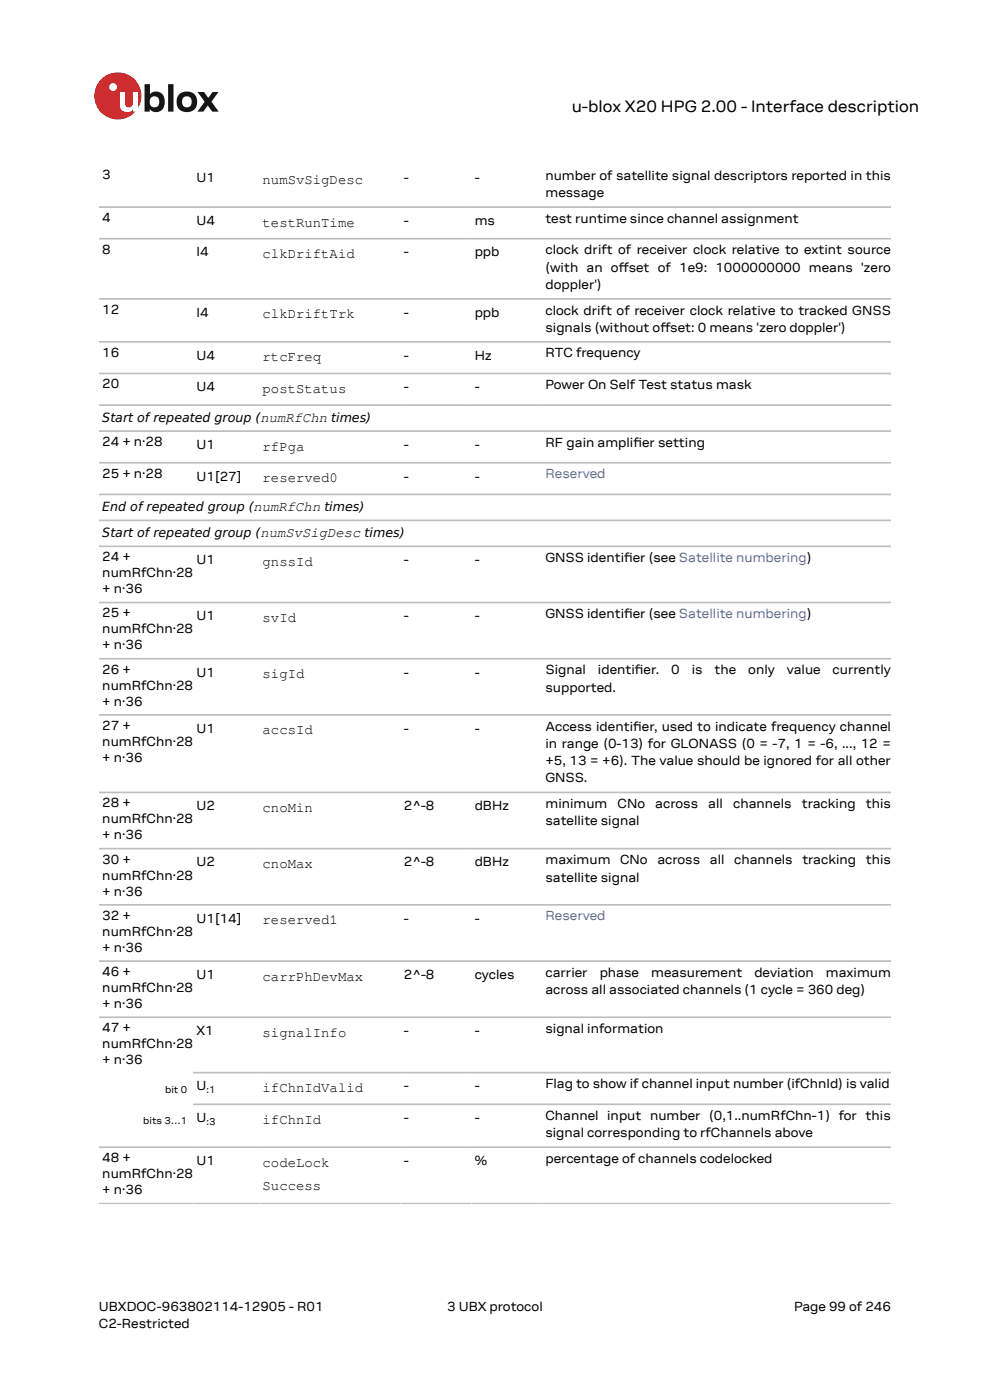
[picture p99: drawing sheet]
<svg xmlns="http://www.w3.org/2000/svg" width="210mm" height="297mm" viewBox="0 0 210 297" stroke-linecap="round" stroke-linejoin="round" font-family="sans-serif">
<defs><g id="words">
<text font-size="3.5" x="121.3" y="23.7">u-blox X20 HPG 2.00 - Interface description</text>
<g font-size="3">
<text x="55.7" y="39">numSvSigDesc</text>
<text x="55.7" y="48.1">testRunTime</text>
<text x="55.7" y="54.8">clkDriftAid</text>
<text x="55.7" y="67.5">clkDriftTrk</text>
<text x="55.7" y="76.6">rtcFreq</text>
<text x="55.7" y="83.4">postStatus</text>
<text x="55.7" y="95.6">rfPga</text>
<text x="55.7" y="102.3">reserved0</text>
<text x="55.7" y="120">gnssId</text>
<text x="55.7" y="132">svId</text>
<text x="55.7" y="143.9">sigId</text>
<text x="55.7" y="155.8">accsId</text>
<text x="55.7" y="172.2">cnoMin</text>
<text x="55.7" y="184.2">cnoMax</text>
<text x="55.7" y="196.1">reserved1</text>
<text x="55.7" y="208">carrPhDevMax</text>
<text x="55.7" y="219.9">signalInfo</text>
<text x="55.7" y="231.7">ifChnIdValid</text>
<text x="55.7" y="238.4">ifChnId</text>
<text x="55.7" y="247.5">codeLock</text>
<text x="55.7" y="252.5">Success</text>
</g>
<g font-size="2.8">
<text x="21.7" y="38">3</text>
<text x="41.7" y="38.6">U1</text>
<text x="85.7" y="38.6">-</text>
<text x="100.7" y="38.6">-</text>
<text x="115.7" y="38.1">number of satellite signal descriptors reported in this</text>
<text x="115.7" y="41.8">message</text>
<text x="21.7" y="47.1">4</text>
<text x="41.7" y="47.7">U4</text>
<text x="85.7" y="47.7">-</text>
<text x="100.7" y="47.7">ms</text>
<text x="115.7" y="47.2">test runtime since channel assignment</text>
<text x="21.7" y="53.8">8</text>
<text x="115.7" y="54">clock drift of receiver clock relative to extint source</text>
<text x="41.7" y="54.4">I4</text>
<text x="85.7" y="54.4">-</text>
<text x="100.7" y="54.4">ppb</text>
<text x="115.7" y="57.6">(with an ofset of 1e9: 1000000000 means 'zero</text>
<text x="131.2" y="57.6">f</text>
<text x="115.7" y="61.3">doppler')</text>
<text x="21.7" y="66.6">12</text>
<text x="41.7" y="67.2">I4</text>
<text x="85.7" y="67.2">-</text>
<text x="100.7" y="67.2">ppb</text>
<text x="115.7" y="66.7">clock drift of receiver clock relative to tracked GNSS</text>
<text x="115.7" y="70.4">signals (without ofset: 0 means 'zero doppler')</text>
<text x="140.1" y="70.4">f</text>
<text x="21.7" y="75.7">16</text>
<text x="41.7" y="76.3">U4</text>
<text x="85.7" y="76.3">-</text>
<text x="100.7" y="76.3">Hz</text>
<text x="115.7" y="75.8">RTC frequency</text>
<text x="21.7" y="82.4">20</text>
<text x="41.7" y="83">U4</text>
<text x="85.7" y="83">-</text>
<text x="100.7" y="83">-</text>
<text x="115.7" y="82.5">Power On Self Test status mask</text>
<text x="21.7" y="94.6">24 + n·28</text>
<text x="41.7" y="95.2">U1</text>
<text x="85.7" y="95.2">-</text>
<text x="100.7" y="95.2">-</text>
<text x="115.7" y="94.8">RF gain amplif</text>
<text x="134.4" y="94.8">ier setting</text>
<text x="21.7" y="101.3">25 + n·28</text>
<text x="41.7" y="101.9">U1[27]</text>
<text x="85.7" y="101.9">-</text>
<text x="100.7" y="101.9">-</text>
<text x="21.7" y="119.1">24 +</text>
<text x="41.7" y="119.7">U1</text>
<text x="85.7" y="119.7">-</text>
<text x="100.7" y="119.7">-</text>
<text x="115.7" y="119.2">GNSS identif</text>
<text x="132.4" y="119.2">ier (see Satellite numbering)</text>
<text x="21.7" y="122.5">numRfChn·28</text>
<text x="21.7" y="125.8">+ n·36</text>
<text x="21.7" y="131">25 +</text>
<text x="41.7" y="131.6">U1</text>
<text x="85.7" y="131.6">-</text>
<text x="100.7" y="131.6">-</text>
<text x="115.7" y="131.1">GNSS identif</text>
<text x="132.4" y="131.1">ier (see Satellite numbering)</text>
<text x="21.7" y="134.4">numRfChn·28</text>
<text x="21.7" y="137.8">+ n·36</text>
<text x="21.7" y="142.9">26 +</text>
<text x="41.7" y="143.5">U1</text>
<text x="85.7" y="143.5">-</text>
<text x="100.7" y="143.5">-</text>
<text x="115.7" y="143.1">Signal</text>
<text x="126.8" y="143.1">identifer.</text>
<text x="134.7" y="143.1">i</text>
<text x="142.4" y="143.1">0</text>
<text x="146.7" y="143.1">is</text>
<text x="151.6" y="143.1">the</text>
<text x="158.7" y="143.1">only</text>
<text x="166.9" y="143.1">value</text>
<text x="176.6" y="143.1">currently</text>
<text x="21.7" y="146.3">numRfChn·28</text>
<text x="21.7" y="149.7">+ n·36</text>
<text x="115.7" y="146.7">supported.</text>
<text x="21.7" y="154.8">27 +</text>
<text x="41.7" y="155.4">U1</text>
<text x="85.7" y="155.4">-</text>
<text x="100.7" y="155.4">-</text>
<text x="115.7" y="155">Access identifer, used to indicate frequency channel</text>
<text x="134.3" y="155">i</text>
<text x="21.7" y="158.2">numRfChn·28</text>
<text x="21.7" y="161.6">+ n·36</text>
<text x="115.7" y="158.6">in range (0-13) for GLONASS (0 = -7, 1 = -6, ..., 12 =</text>
<text x="115.7" y="162.3">+5, 13 = +6). The value should be ignored for all other</text>
<text x="115.7" y="166">GNSS.</text>
<text x="21.7" y="171.3">28 +</text>
<text x="41.7" y="171.9">U2</text>
<text x="85.7" y="171.9">2^-8</text>
<text x="100.7" y="171.9">dBHz</text>
<text x="115.7" y="171.4">minimum</text>
<text x="131" y="171.4">CNo</text>
<text x="139" y="171.4">across</text>
<text x="150.2" y="171.4">all</text>
<text x="155.5" y="171.4">channels</text>
<text x="170.1" y="171.4">tracking</text>
<text x="183.7" y="171.4">this</text>
<text x="21.7" y="174.7">numRfChn·28</text>
<text x="21.7" y="178.1">+ n·36</text>
<text x="115.7" y="175.1">satellite signal</text>
<text x="21.7" y="183.2">30 +</text>
<text x="41.7" y="183.8">U2</text>
<text x="85.7" y="183.8">2^-8</text>
<text x="100.7" y="183.8">dBHz</text>
<text x="115.7" y="183.3">maximum</text>
<text x="131.6" y="183.3">CNo</text>
<text x="139.4" y="183.3">across</text>
<text x="150.6" y="183.3">all</text>
<text x="155.7" y="183.3">channels</text>
<text x="170.2" y="183.3">tracking</text>
<text x="183.7" y="183.3">this</text>
<text x="21.7" y="186.6">numRfChn·28</text>
<text x="21.7" y="190">+ n·36</text>
<text x="115.7" y="187">satellite signal</text>
<text x="21.7" y="195.1">32 +</text>
<text x="41.7" y="195.7">U1[14]</text>
<text x="85.7" y="195.7">-</text>
<text x="100.7" y="195.7">-</text>
<text x="21.7" y="198.5">numRfChn·28</text>
<text x="21.7" y="201.9">+ n·36</text>
<text x="21.7" y="207.1">46 +</text>
<text x="41.7" y="207.7">U1</text>
<text x="85.7" y="207.7">2^-8</text>
<text x="100.7" y="207.7">cycles</text>
<text x="115.7" y="207.2">carrier</text>
<text x="127.2" y="207.2">phase</text>
<text x="138.1" y="207.2">measurement</text>
<text x="160" y="207.2">deviation</text>
<text x="175.2" y="207.2">maximum</text>
<text x="21.7" y="210.4">numRfChn·28</text>
<text x="21.7" y="213.8">+ n·36</text>
<text x="115.7" y="210.9">across all associated channels (1 cycle = 360 deg)</text>
<text x="21.7" y="219">47 +</text>
<text x="41.7" y="219.6">X1</text>
<text x="85.7" y="219.6">-</text>
<text x="100.7" y="219.6">-</text>
<text x="115.7" y="219.1">signal information</text>
<text x="21.7" y="222.4">numRfChn·28</text>
<text x="21.7" y="225.7">+ n·36</text>
<text x="41.7" y="231.3">U</text>
<text x="85.7" y="231.3">-</text>
<text x="100.7" y="231.3">-</text>
<text x="115.7" y="230.9">Flag to show if channel input number (ifChnId) is valid</text>
<text x="41.7" y="238">U</text>
<text x="85.7" y="238">-</text>
<text x="100.7" y="238">-</text>
<text x="115.7" y="237.6">Channel input number (0,1..numRfChn-1) for this</text>
<text x="115.7" y="241.2">signal corresponding to rfChannels above</text>
<text x="21.7" y="246.5">48 +</text>
<text x="21.7" y="249.9">numRfChn·28</text>
<text x="41.7" y="247.1">U1</text>
<text x="85.7" y="247.1">-</text>
<text x="100.7" y="247.1">%</text>
<text x="115.7" y="246.7">percentage of channels codelocked</text>
<text x="21.7" y="253.3">+ n·36</text>
<text x="21" y="278">UBXDOC-963802114-12905 - R01</text>
<text x="21" y="281.8">C2-Restricted</text>
<text x="94.9" y="278">3 UBX protocol</text>
<text x="168.4" y="278">Page 99 of 246</text>
</g>
<g font-size="2.8" fill="#4664b4">
<text x="115.7" y="101.5">Reserved</text>
<text x="115.7" y="195.3">Reserved</text>
</g>
<g font-size="2.7">
<text x="21.7" y="89.5">Start of repeated group (numRfChn times)</text>
<text x="21.7" y="108.4">End of repeated group (numRfChn times)</text>
<text x="21.7" y="113.9">Start of repeated group (numSvSigDesc times)</text>
</g>
<g font-size="2.1">
<text x="35" y="231.9">bit 0</text>
<text x="43.8" y="231.9">:1</text>
<text x="30.4" y="238.4">bits 3…1</text>
<text x="43.8" y="238.6">:3</text>
</g>
</g></defs>
<circle cx="25" cy="20.4" r="5" fill="#ed2023"/>
<circle cx="24" cy="18.5" r=".83" fill="#fff"/>
<g fill="#151516">
<path d="M35.7 17.9h1.1v5.8h-1.1z"/>
<path d="M41.9 19.5h1.4l.9 1.3 .9-1.3h1.3l-1.6 2.1 1.6 2.1h-1.4l-.9-1.3-1 1.3h-1.2l1.5-2.1z"/>
<path d="M32 20.7a1.17 1.17 0 0 0-.1 1.5 1.17 1.17 0 0 0 1.4 .4 1.16 1.16 0 0 0 .4-1.6 1.16 1.16 0 0 0-1.7-.3zM30.7 17.9h1.1v2.1a1.82 1.82 0 0 1 2.2-.4 1.82 1.82 0 0 1 .9 2 1.83 1.83 0 0 1-1 2 1.83 1.83 0 0 1-2.1-.5v.6h-1.1z"/>
<path d="M38.9 20.7a1.18 1.18 0 0 0-.2 1.5 1.18 1.18 0 0 0 1.5 .4 1.18 1.18 0 0 0 .4-1.5 1.18 1.18 0 0 0-1.5-.5zM37.4 21.6a2.25 2.25 0 0 1 4.5 0 2.25 2.25 0 0 1-4.5 0z"/>
</g>
<path d="M25.4 19.5h1.1v2.5a.84 .84 0 0 0 1 .8 .84 .84 0 0 0 .7-1v-2.3h1.1v4.2h-1.1v-.5a1.59 1.59 0 0 1-1.8 .5 1.59 1.59 0 0 1-1-1.5z" fill="#fff"/>
<g fill="none" stroke="#bebebe" stroke-width=".35">
<path d="M21 43.9h168M21 50.6h168M21 63.4h168M21 72.5h168M21 79.2h168M21 85.9h168M21 91.5h168M21 98.2h168M21 104.9h168M21 110.4h168M21 115.9h168M21 127.8h168"/>
<path d="M21 139.7h168M21 151.7h168M21 168.1h168M21 180h168M21 192h168M21 203.9h168M21 215.8h168M41 234.3h148M41 227.6h148M21 243.4h168M21 255.3h168"/>
</g>
<use href="#words"/>
</svg>
